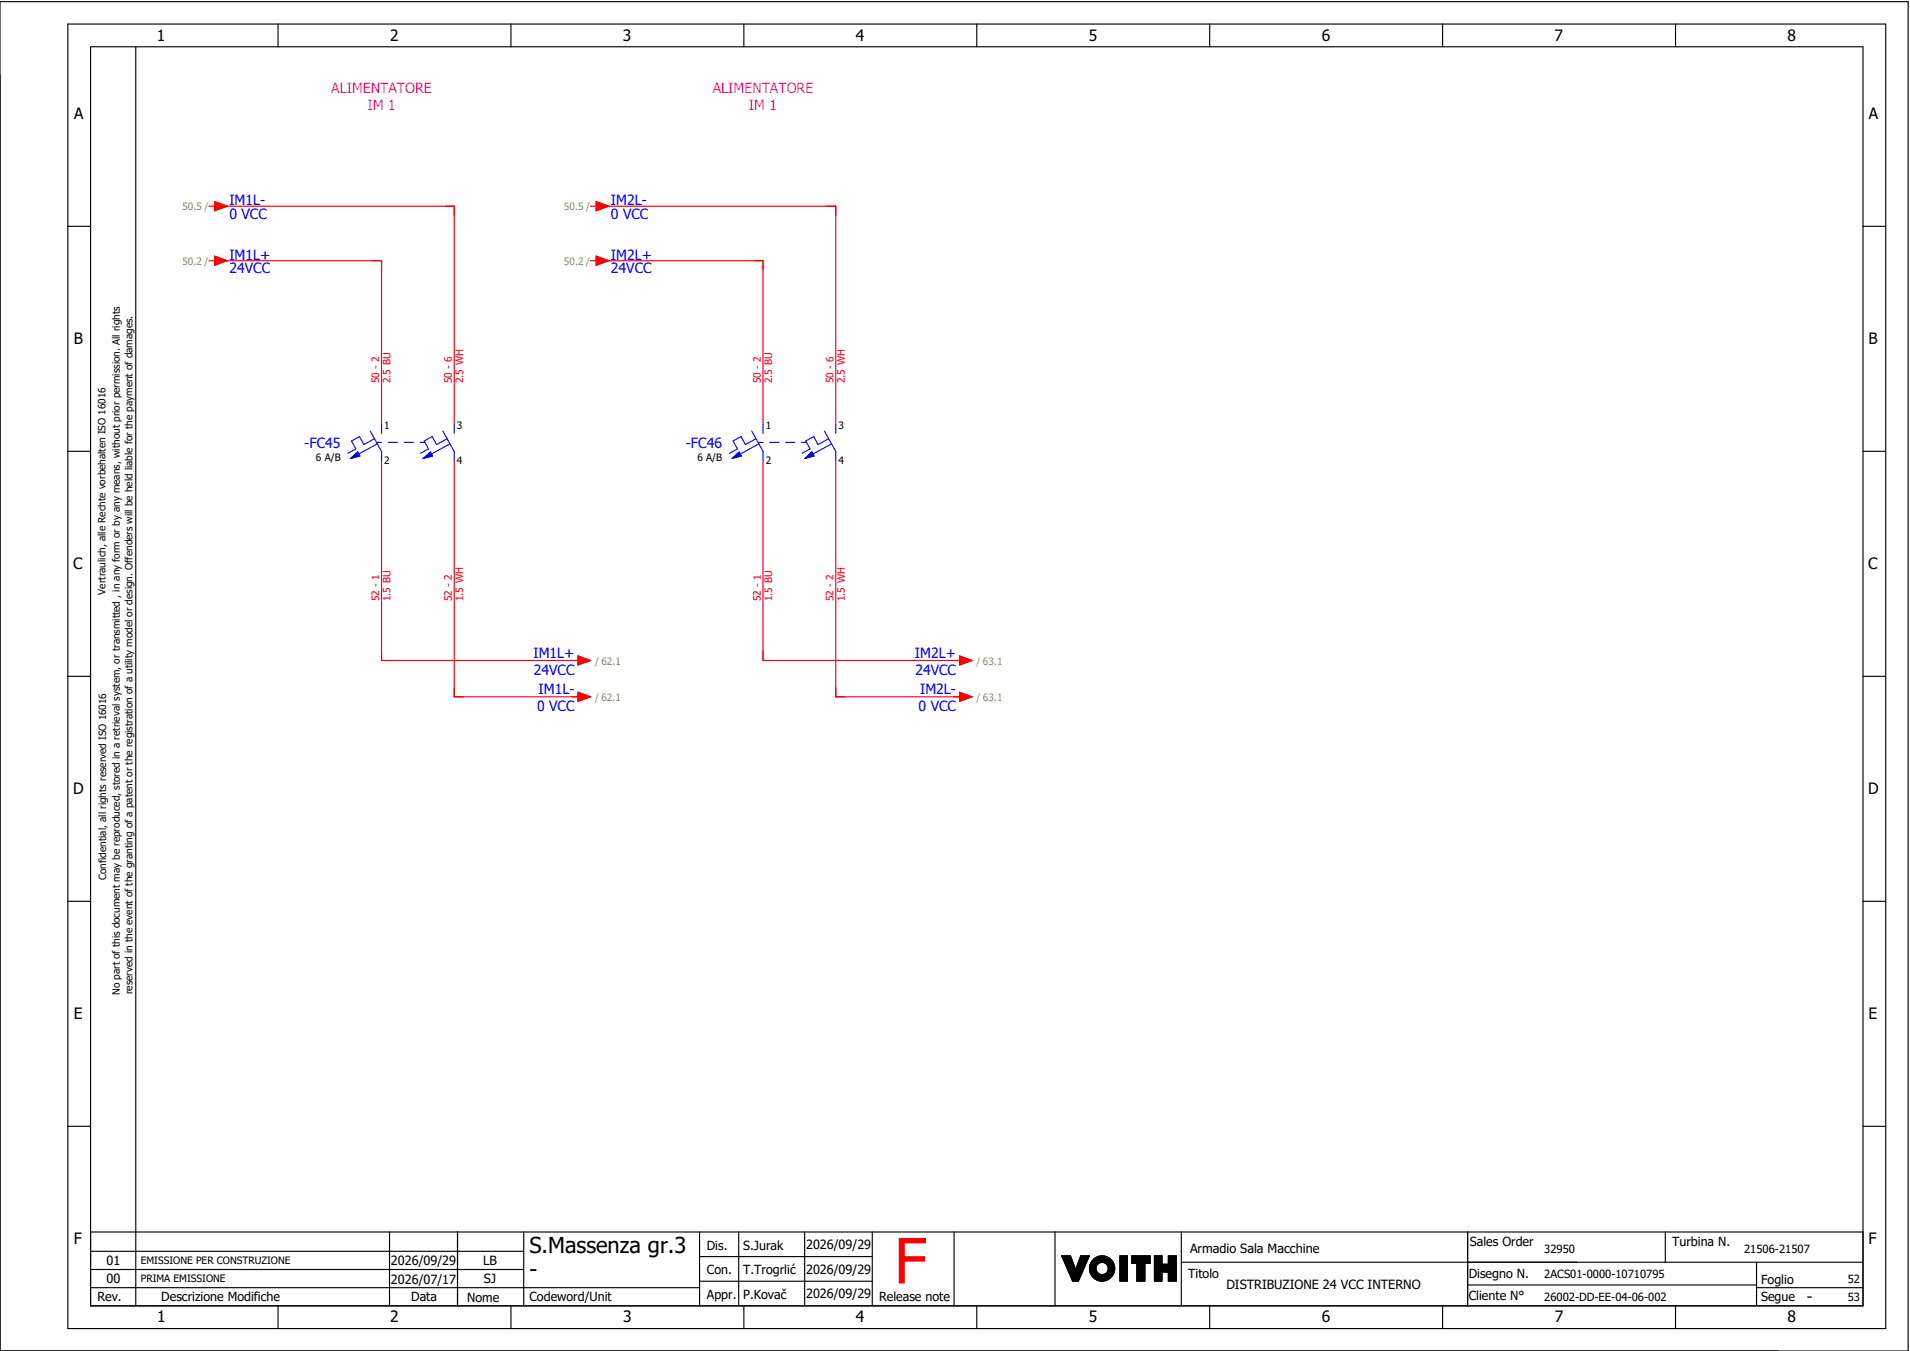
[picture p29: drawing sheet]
<svg xmlns="http://www.w3.org/2000/svg" width="421mm" height="297mm" viewBox="0 0 421 297" stroke-linecap="round" stroke-linejoin="round" font-family="sans-serif">
<defs><g id="words">
<text font-size="13.8" fill="#f00" x="196.9" y="282.5">F</text>
<g font-size="4.8">
<text x="116.6" y="275.8">S.Massenza gr.3</text>
<text x="116.6" y="281.1">-</text>
</g>
<g font-size="3.4">
<text x="34.5" y="9">1</text>
<text x="85.9" y="9">2</text>
<text x="137.1" y="9">3</text>
<text x="188.4" y="9">4</text>
<text x="239.7" y="9">5</text>
<text x="291" y="9">6</text>
<text x="342.3" y="9">7</text>
<text x="393.5" y="9">8</text>
<text x="16.3" y="26.2">A</text>
<text x="411.5" y="26.2">A</text>
<text x="16.2" y="75.8">B</text>
<text x="411.4" y="75.8">B</text>
<text x="16.1" y="125.3">C</text>
<text x="411.3" y="125.3">C</text>
<text x="16.1" y="174.8">D</text>
<text x="411.3" y="174.8">D</text>
<text x="16.2" y="224.4">E</text>
<text x="411.4" y="224.4">E</text>
<text x="16.2" y="273.9">F</text>
<text x="411.4" y="273.9">F</text>
<text x="397.8" y="286.6">-</text>
<text x="34.6" y="291">1</text>
<text x="85.9" y="291">2</text>
<text x="137.2" y="291">3</text>
<text x="188.4" y="291">4</text>
<text x="239.7" y="291">5</text>
<text x="291" y="291">6</text>
<text x="342.3" y="291">7</text>
<text x="393.6" y="291">8</text>
</g>
<g font-size="3.1" fill="#f0f">
<text x="72.9" y="20.5">ALIMENTATORE</text>
<text x="156.9" y="20.5">ALIMENTATORE</text>
<text x="80.9" y="24.3">IM 1</text>
<text x="164.9" y="24.3">IM 1</text>
</g>
<g font-size="3.1" fill="#00f">
<text x="50.5" y="45.1">IM1L-</text>
<text x="134.5" y="45.1">IM2L-</text>
<text x="50.5" y="48.1">0 VCC</text>
<text x="134.5" y="48.1">0 VCC</text>
<text x="50.5" y="57.1">IM1L+</text>
<text x="134.5" y="57.1">IM2L+</text>
<text x="50.5" y="60.1">24VCC</text>
<text x="134.5" y="60.1">24VCC</text>
<text x="67" y="98.6">-FC45</text>
<text x="151" y="98.6">-FC46</text>
<text x="117.4" y="144.8">IM1L+</text>
<text x="117.5" y="148.5">24VCC</text>
<text x="201.4" y="144.8">IM2L+</text>
<text x="201.5" y="148.5">24VCC</text>
<text x="118.6" y="152.8">IM1L-</text>
<text x="202.6" y="152.8">IM2L-</text>
<text x="118.2" y="156.5">0 VCC</text>
<text x="202.2" y="156.5">0 VCC</text>
</g>
<g font-size="2.8">
<text x="155.6" y="275.1">Dis.</text>
<text x="163.6" y="275.1">S.Jurak</text>
<text x="177.5" y="275">2026/09/29</text>
<text x="262" y="275.8">Armadio Sala Macchine</text>
<text x="323.6" y="274.3">Sales Order</text>
<text x="368.1" y="274.2">Turbina N.</text>
<text x="23.4" y="278.6">01</text>
<text x="86.1" y="278.6">2026/09/29</text>
<text x="106.3" y="278.6">LB</text>
<text x="155.6" y="280.5">Con.</text>
<text x="163.6" y="280.5">T.Trogrlić</text>
<text x="177.5" y="280.4">2026/09/29</text>
<text x="261.6" y="281.3">Titolo</text>
<text x="323.4" y="281.2">Disegno N.</text>
<text x="21.4" y="286.5">Rev.</text>
<text x="23.4" y="282.5">00</text>
<text x="35.5" y="286.4">Descrizione Modifiche</text>
<text x="86.1" y="282.6">2026/07/17</text>
<text x="90.5" y="286.5">Data</text>
<text x="102.8" y="286.5">Nome</text>
<text x="106.5" y="282.5">SJ</text>
<text x="116.6" y="286.3">Codeword/Unit</text>
<text x="155.6" y="286">Appr.</text>
<text x="163.6" y="285.9">P.Kovač</text>
<text x="177.5" y="285.8">2026/09/29</text>
<text x="193.5" y="286.5">Release note</text>
<text x="270" y="283.8">DISTRIBUZIONE 24 VCC INTERNO</text>
<text x="323.4" y="286.2">Cliente N°</text>
<text x="387.7" y="286.5">Segue</text>
<text x="387.7" y="282.6">Foglio</text>
</g>
<g font-size="2.5">
<text x="340" y="275.9">32950</text>
<text x="384" y="275.9">21506-21507</text>
<text x="340" y="281.4">2ACS01-0000-10710795</text>
<text x="340" y="286.4">26002-DD-EE-04-06-002</text>
<text x="406.8" y="282.4">52</text>
<text x="406.8" y="286.4">53</text>
</g>
<g font-size="2.2" fill="#7ca552">
<text x="40.2" y="46.3">50.5 /</text>
<text x="124.2" y="46.3">50.5 /</text>
<text x="40.2" y="58.3">50.2 /</text>
<text x="124.2" y="58.3">50.2 /</text>
<text x="131" y="146.3">/ 62.1</text>
<text x="215" y="146.3">/ 63.1</text>
<text x="131" y="154.3">/ 62.1</text>
<text x="215" y="154.3">/ 63.1</text>
</g>
<g font-size="2.2" fill="#f00">
<text x="83.5" y="84.4" transform="rotate(-90 83.5 84.4)">50 - 2</text>
<text x="86" y="84.4" transform="rotate(-90 86 84.4)">2.5 BU</text>
<text x="99.5" y="84.4" transform="rotate(-90 99.5 84.4)">50 - 6</text>
<text x="102" y="84.4" transform="rotate(-90 102 84.4)">2.5 WH</text>
<text x="167.5" y="84.4" transform="rotate(-90 167.5 84.4)">50 - 2</text>
<text x="170" y="84.4" transform="rotate(-90 170 84.4)">2.5 BU</text>
<text x="183.5" y="84.4" transform="rotate(-90 183.5 84.4)">50 - 6</text>
<text x="186" y="84.4" transform="rotate(-90 186 84.4)">2.5 WH</text>
<text x="83.5" y="132.4" transform="rotate(-90 83.5 132.4)">52 - 1</text>
<text x="86" y="132.4" transform="rotate(-90 86 132.4)">1.5 BU</text>
<text x="99.5" y="132.4" transform="rotate(-90 99.5 132.4)">52 - 2</text>
<text x="102" y="132.4" transform="rotate(-90 102 132.4)">1.5 WH</text>
<text x="167.5" y="132.4" transform="rotate(-90 167.5 132.4)">52 - 1</text>
<text x="170" y="132.4" transform="rotate(-90 170 132.4)">1.5 BU</text>
<text x="183.5" y="132.4" transform="rotate(-90 183.5 132.4)">52 - 2</text>
<text x="186" y="132.4" transform="rotate(-90 186 132.4)">1.5 WH</text>
</g>
<g font-size="2.2">
<text x="84.6" y="94.3">1</text>
<text x="100.6" y="94.3">3</text>
<text x="168.6" y="94.3">1</text>
<text x="184.6" y="94.3">3</text>
<text x="69.6" y="101.5">6 A/B</text>
<text x="153.6" y="101.5">6 A/B</text>
<text x="84.6" y="102.2">2</text>
<text x="100.6" y="102.2">4</text>
<text x="168.6" y="102.2">2</text>
<text x="184.6" y="102.2">4</text>
<text x="23.2" y="130.9" transform="rotate(-90 23.2 130.9)">Vertraulich, alle Rechte vorbehalten ISO 16016</text>
<text x="23.4" y="193.7" transform="rotate(-90 23.4 193.7)">Confidential, all rights reserved ISO 16016</text>
<text x="26.4" y="219" transform="rotate(-90 26.4 219)">No part of this document may be reproduced, stored in a retrieval system, or transmitted , in any form or by any means, without prior permission. All rights</text>
<text x="29.2" y="218.9" transform="rotate(-90 29.2 218.9)">reserved in the event of the granting of a patent or the registration of a utility model or design. Offenders will be held liable for the payment of damages.</text>
<text x="31" y="278.3">EMISSIONE PER CONSTRUZIONE</text>
<text x="31" y="282.3">PRIMA EMISSIONE</text>
</g>
</g></defs>
<g fill="none" stroke="#000" stroke-width=".25">
<path d="M0 .4h420.1v297h-420.1zM14.9 5.3h400.3v287.2h-400.3zM19.9 10.3h390.3v277.2h-390.3zM29.9 10.4v277.1M61.2 5.3v5M112.5 5.3v5M163.8 5.3v5M215.1 5.3v5M266.3 5.3v5M317.6 5.3v5M368.9 5.3v5M14.9 49.8h5"/>
<path d="M410.2 49.8h5M14.9 99.3h5M410.2 99.3h5M14.9 148.9h5M410.2 148.9h5M14.9 198.4h5M410.2 198.4h5M14.9 247.9h5M410.2 247.9h5M19.9 271.2h390.3M19.9 279.5h95.4M19.9 275.4h95.4"/>
<path d="M85.8 271.2v16.3M100.7 271.2v16.3M115.3 271.2v16.3M154 271.2v16.3M154 276.6h38M162.6 271.2v16.3M177.2 271.2v16.3M192 271.2v16.3M210.1 271.2v16.3M232.3 271.1v16.3M233.7 276.4h2M233.7 276.4l2.5 5.6"/>
<path d="M233.8 276.4l-.1 .1M233.9 276.4l-.1 .2M234.1 276.4l-.3 .3M234.2 276.4l-.3 .4M234.4 276.4l-.5 .5M234.5 276.4l-.5 .6M234.7 276.4l-.7 .7M234.8 276.4l-.7 .8M235 276.4l-.9 .9M235.1 276.4l-.9 1M235.3 276.4l-1.1 1.1M235.4 276.4l-1.2 1.2"/>
<path d="M235.6 276.4l-1.3 1.3M235.7 276.4l1.1 3 1.1-3h1.9l-2.4 5.6h-1.2M235.7 276.5l-1.4 1.3M235.7 276.6l-1.3 1.3M235.8 276.7l-1.4 1.3M235.8 276.8l-1.3 1.3M235.9 276.9l-1.4 1.4M235.9 277l-1.3 1.4M235.9 277.1l-1.3 1.4M236 277.3l-1.3 1.3M236 277.4l-1.3 1.3M236.1 277.5l-1.3 1.3"/>
<path d="M236.1 277.6l-1.3 1.3M236.1 277.7l-1.3 1.3M236.2 277.8l-1.3 1.3M236.2 277.9l-1.3 1.3M236.3 278l-1.3 1.3M236.3 278.1l-1.3 1.3M236.3 278.2l-1.2 1.3M236.4 278.3l-1.3 1.3M236.4 278.4l-1.2 1.3M236.5 278.6l-1.3 1.2M236.5 278.7l-1.2 1.2M236.6 278.8l-1.3 1.2"/>
<path d="M236.6 278.9l-1.3 1.2M236.6 279l-1.2 1.2M236.7 279.1l-1.3 1.2M236.7 279.2l-1.2 1.3M236.8 279.3l-1.3 1.3M238 276.4l-.1 .1M238.1 276.4l-.3 .4M238.3 276.4l-.6 .6M238.4 279.8l-2.2 2.2M238.4 276.4l-.8 .8M238.5 279.5l-2.4 2.4M238.6 276.4l-1.1 1.1"/>
<path d="M238.6 279.3l-2.5 2.5M238.7 279l-2.7 2.7M238.7 276.4l-1.2 1.3M238.8 278.7l-2.8 2.9M238.9 276.4l-1.5 1.6M239 278.5l-3.1 3M239 276.4l-1.7 1.8M239.1 278.2l-3.2 3.2M239.2 276.4l-2 2.1M239.2 277.9l-3.4 3.4M239.3 277.7l-3.5 3.5M239.3 276.4l-2.2 2.3"/>
<path d="M239.4 277.4l-3.6 3.7M239.5 276.4l-2.5 2.5M239.5 277.1l-3.8 3.9M239.6 276.4l-2.7 2.8M239.7 276.9l-4 4M239.8 276.6l-4.2 4.2M239.8 276.4l-4.2 4.3M241.1 276.9l-.8 .8M241.3 279.3l-1.2 1.1M241.3 279.1l-1.2 1.2M241.3 279.4l-1.1 1.1M241.3 278.9l-1.3 1.3"/>
<path d="M241.3 279.5l-1.1 1.1M241.4 279.7l-1.1 1M241.4 278.7l-1.4 1.4M241.4 279.8l-1 1M241.4 276.7l-1.3 1.3M241.5 279.9l-1.1 1M241.5 280l-1 1M241.7 276.6l-1.7 1.7M241.9 276.5l-1.9 2M242.1 276.5l-2.2 2.2M242.3 276.5l-2.4 2.4M242.5 276.4l-2.6 2.6"/>
<path d="M242.6 276.4l-2.7 2.8M242.8 276.4l-2.9 3M242.9 276.5l-3 3M243 276.5l-3.1 3.1M243.2 276.5l-3.3 3.3M243.3 276.5l-3.4 3.4M243.4 276.6l-3.4 3.4M243.5 276.6l-1.4 1.4M243.6 276.6l-1.3 1.3M243.7 276.7l-1.2 1.2M243.9 276.7l-1.2 1.2M244 276.8l-1.2 1.1"/>
<path d="M244 276.8l-1.1 1.1M244.1 276.9l-1 1.1M244.2 276.9l-1 1.1M244.3 277l-1 1M244.4 277.1l-1 1M244.5 277.1l-1 1.1M244.6 277.2l-1.1 1M244.6 277.3l-1 1M244.7 277.4l-1 1M244.8 277.4l-1 1.1M244.8 277.5l-1 1.1M244.9 277.6l-1 1.1"/>
<path d="M245 277.7l-1.1 1.1M245 277.8l-1.1 1.1M245.1 277.9l-1.1 1.1M245.1 278l-1.1 1.1M245.2 278.1l-1.2 1.2M245.2 278.2l-1.2 1.3M245.3 278.3l-1.4 1.4M245.3 278.4l-1.5 1.5M245.3 278.5l-3.4 3.4M245.4 279.9l-2.1 2M245.4 278.7l-3.3 3.3M245.4 279.7l-2.3 2.3"/>
<path d="M245.4 278.8l-3.2 3.2M245.4 278.9l-3.1 3.1M245.4 279.5l-2.5 2.5M245.4 279.1l-2.9 2.9M245.4 279.4l-2.6 2.6M245.4 279.2l-2.8 2.8M246.6 276.4h1.6v5.6h-1.6zM246.6 276.4v.1M246.8 276.4l-.2 .3M246.9 276.4l-.3 .4M247.1 276.4l-.5 .6M247.2 276.4l-.6 .7"/>
<path d="M247.4 276.4l-.8 .9M247.5 276.4l-.9 1M247.7 276.4l-1.1 1.2M247.8 276.4l-1.2 1.3M248 276.4l-1.4 1.5M248.1 276.4l-1.5 1.6M248.2 280l-1.6 1.6M248.2 279.8l-1.6 1.7M248.2 279.7l-1.6 1.6M248.2 279.5l-1.6 1.7M248.2 279.4l-1.6 1.6M248.2 279.2l-1.6 1.7"/>
<path d="M248.2 277.4l-1.6 1.7M248.2 277.3l-1.6 1.6M248.2 277.1l-1.6 1.7M248.2 277l-1.6 1.6M248.2 276.8l-1.6 1.7M248.2 276.7l-1.6 1.6M248.2 276.5l-1.6 1.7M248.2 278l-1.6 1.7M248.2 277.9l-1.6 1.6M248.2 277.7l-1.6 1.7M248.2 277.6l-1.6 1.6M248.2 279.1l-1.6 1.6"/>
<path d="M248.2 278.9l-1.6 1.7M248.2 278.8l-1.6 1.6M248.2 278.6l-1.6 1.7M248.2 278.5l-1.6 1.6M248.2 278.3l-1.6 1.7M248.2 278.2l-1.6 1.6M249.2 276.4v.1M249.4 276.4l-.2 .2M249.5 276.4l-.3 .4M249.7 276.4l-.5 .5M249.8 276.4l-.6 .7M250 276.4l-.8 .8"/>
<path d="M250.1 276.4l-.9 1M250.3 278.1h-1.1v-1.7h4v1.7h-1.1v3.9h-1.8M250.3 278.1v3.9M250.3 276.4l-1.1 1.2M250.4 276.4l-1.2 1.3M250.6 276.4l-1.4 1.5M250.7 276.4l-1.5 1.6M250.9 276.4l-1.7 1.7M251 276.4l-1.6 1.7M251.2 276.4l-1.7 1.7M251.3 276.4l-1.6 1.7M251.5 276.4l-1.7 1.7"/>
<path d="M251.6 276.4l-1.6 1.7M251.8 276.4l-1.7 1.7M251.9 276.4l-1.6 1.7M252.1 279.9l-1.8 1.8M252.1 278.6l-1.8 1.8M252.1 278.4l-1.8 1.8M252.1 278.3l-1.8 1.8M252.1 279.2l-1.8 1.8M252.1 279l-1.8 1.8M252.1 278.9l-1.8 1.8M252.1 278.7l-1.8 1.8M252.1 279.3l-1.8 1.8"/>
<path d="M252.1 279.8l-1.8 1.8M252.1 279.6l-1.8 1.8M252.1 279.5l-1.8 1.8M252.1 276.4l-1.8 1.9M252.2 276.4l-1.9 2M252.4 276.4l-2.1 2.2M252.5 276.4l-2.2 2.3M252.7 276.4l-2.4 2.5M252.8 276.4l-2.5 2.6M253 276.4l-2.7 2.8M253.1 276.4l-2.8 2.9M253.2 277.4l-.7 .7"/>
<path d="M253.2 276.7l-2.9 2.9M253.2 276.5l-2.9 3M253.2 277.3l-.8 .8M253.2 277.1l-1 1M253.2 277l-2.9 2.9M253.2 276.8l-2.9 3M253.2 278l-.1 .1M253.2 277.9l-.2 .2M253.2 277.7l-.4 .4M253.2 277.6l-.5 .5M254.2 276.4v5.6M254.2 276.4h1.6"/>
<path d="M254.2 276.4v.1M254.3 276.4l-.1 .2M254.5 276.4l-.3 .4M254.6 276.4l-.4 .5M254.8 276.4l-.6 .7M254.9 276.4l-.7 .8M255.1 276.4l-.9 1M255.2 276.4l-1 1.1M255.4 276.4l-1.2 1.3M255.5 276.4l-1.3 1.4M255.7 276.4l-1.5 1.6M255.8 277.5l-1.6 1.7"/>
<path d="M255.8 277.4l-1.6 1.6M255.8 277.2l-1.6 1.7M255.8 277.1l-1.6 1.6M255.8 276.9l-1.6 1.7M255.8 276.8l-1.6 1.6M255.8 276.6l-1.6 1.7M255.8 276.5l-1.6 1.6M255.8 276.4v1.9M255.8 278l-1.6 1.6M255.8 277.8l-1.6 1.7M255.8 277.7l-1.6 1.6M255.8 278.3l-1.6 1.6"/>
<path d="M255.8 278.1l-1.6 1.7M255.9 278.3l-1.7 1.8M256.1 278.3l-1.9 1.9M256.2 278.3l-2 2.1M256.4 278.3l-2.2 2.2M256.5 278.3l-2.3 2.4M256.7 278.3l-2.5 2.5M256.8 278.3l-2.6 2.7M257 278.3l-2.8 2.8M257.1 278.3l-2.9 3M257.3 276.4l-.1 .2M257.5 276.4l-.3 .3"/>
<path d="M257.6 276.4l-.4 .5M257.8 276.4l-.6 .6M257.9 276.4l-.7 .8M258.1 276.4l-.9 .9M258.2 276.4l-1 1.1M258.4 276.4l-1.2 1.2M258.5 276.4l-1.3 1.4M258.7 276.4l-1.5 1.5M258.8 276.4l-1.6 1.7M259 276.4h-1.8v1.9h-1.4M259 276.4v5.6h-1.8v-2M259 276.5l-1.8 1.7"/>
<path d="M259 277.5l-2.5 2.5M259 277.4l-2.7 2.6M259 277.1l-3 2.9M259 276.9l-3.1 3.1M259 277.2l-2.8 2.8M259 276.8l-4.8 4.8M259 276.6l-4.8 4.8M259 279l-1.8 1.8M259 278.9l-1.8 1.7M259 278.7l-1.8 1.8M259 278.6l-1.8 1.7M259 278.4l-1.8 1.8"/>
<path d="M259 278.3l-1.8 1.7M259 278.1l-1.9 1.9M259 278l-2.1 2M259 277.8l-2.2 2.2M259 277.7l-2.4 2.3M259 279.3l-1.8 1.8M259 279.2l-1.8 1.7M259 279.9l-1.8 1.8M259 279.8l-1.8 1.7M259 279.6l-1.8 1.8M259 279.5l-1.8 1.7M260.1 271.2v16.3"/>
<path d="M260.1 277.9h150.1M323.1 271.2v16.3M366.6 271.2v6.7M386.7 277.9v9.6M19.9 283.5h134.1M61.2 287.5v5M112.5 287.5v5M154 282h38M163.8 287.5v5M215.1 287.5v5M237.5 281.9l-.1 .1M237.6 281.7l-.4 .3"/>
<path d="M237.7 281.4l-.6 .6M237.8 281.1l-.9 .9M237.9 280.9l-1.1 1.1M238 280.6l-1.4 1.4M238.2 280.3l-1.7 1.7M238.3 280.1l-2 1.9M241.6 280l-1 1.1M241.6 280.1l-1 1M241.7 280.2l-1 1M241.8 280.3l-1 1M241.9 280.3l-1 1.1M242 280.4l-1.1 1"/>
<path d="M242.1 280.4l-1.1 1.1M242.2 280.5l-1.1 1.1M242.3 280.5l-1.1 1.1M242.4 280.6l-1.1 1.1M242.6 280.6l-1.2 1.1M242.7 280.6l-1.2 1.2M242.9 280.6l-1.3 1.2M243.1 280.5l-1.4 1.4M243.3 280.4l-1.5 1.5M245.1 280.6l-1.1 1M245.2 280.3l-1.5 1.5M245.3 280.1l-1.8 1.8"/>
<path d="M248.2 281.6l-.4 .4M248.2 281.5l-.5 .5M248.2 281.9l-.1 .1M248.2 281.8l-.2 .2M248.2 281.3l-.7 .7M248.2 281.2l-.8 .8M248.2 281l-1 1M248.2 280.9l-1.1 1.1M248.2 280.7l-1.3 1.3M248.2 280.6l-1.4 1.4M248.2 280.4l-1.6 1.6M248.2 280.3l-1.6 1.6"/>
<path d="M248.2 280.1l-1.6 1.7M252.1 281.3l-.8 .7M252.1 281.1l-.9 .9M252.1 281l-1.1 1M252.1 280.8l-1.2 1.2M252.1 280.7l-1.4 1.3M252.1 280.5l-1.5 1.5M252.1 280.4l-1.7 1.6M252.1 280.2l-1.8 1.8M252.1 280.1l-1.8 1.8M252.1 281.7l-.3 .3M252.1 281.6l-.5 .4"/>
<path d="M252.1 281.4l-.6 .6M252.1 281.9l-.2 .1M255.8 280v2h-1.6M255.8 280.7l-1.3 1.3M255.8 280.5l-1.5 1.5M255.8 280.1l-1.6 1.6M255.8 280.4l-1.6 1.6M255.8 280h1.4M255.8 281.9l-.1 .1M255.8 281.7l-.3 .3M255.8 281.6l-.4 .4M255.8 281.4l-.6 .6"/>
<path d="M255.8 281.3l-.7 .7M255.8 281.1l-.9 .9M255.8 281l-1 1M255.8 280.8l-1.2 1.2M255.8 280.2l-1.6 1.7M259 281.9l-.2 .1M259 281.7l-.3 .3M259 281.6l-.5 .4M259 281.4l-.6 .6M259 281.3l-.8 .7M259 281.1l-.9 .9M259 281l-1.1 1"/>
<path d="M259 280.8l-1.2 1.2M259 280.7l-1.4 1.3M259 280.5l-1.5 1.5M259 280.4l-1.7 1.6M259 280.2l-1.8 1.8M259 280.1l-1.8 1.7M266.3 287.5v5M317.6 287.5v5M323.1 282.9h63.6M368.9 287.5v5M386.7 283.5h23.5"/>
<circle cx="242.6" cy="279.2" r="1.35"/>
<circle cx="242.6" cy="279.2" r="2.79"/>
</g>
<g fill="none" stroke="#f00" stroke-width=".25">
<path d="M46 45.4h1.2M46 57.4h1.2M47.2 56.4l2.8 1-2.8 1zM47.2 44.4l2.8 1-2.8 1zM48 45.4h52v48M48 57.4h36v36M130 45.4h1.2M130 57.4h1.2M131.2 56.4l2.8 1-2.8 1zM131.2 44.4l2.8 1-2.8 1zM132 45.4h52v48M132 57.4h36v36"/>
<path d="M84 101.4v44h44M100 101.4v52h28M168 101.4v44h44M184 101.4v52h28M127.3 152.4l2.7 1-2.7 1zM127.3 144.4l2.7 1-2.7 1zM211.3 152.4l2.7 1-2.7 1zM211.3 144.4l2.7 1-2.7 1z"/>
</g>
<g fill="none" stroke="#00f" stroke-width=".25">
<path d="M81.5 94.9l2.5 4.5v2M82.4 96.6l-2.3 1.3-1-1.8-1.7 1 1 1.7-1.8 1M83 97.4h1M83.1 97.7l-4.1 2.2M84 93.4v2M85.5 97.4h2M89 97.4h2M92.5 97.4h1M97.5 94.9l2.5 4.5v2M98.4 96.6l-2.3 1.3-1-1.8-1.7 1 1 1.7-1.8 1M99.1 97.7l-4.1 2.2M100 93.4v2"/>
<path d="M165.5 94.9l2.5 4.5v2M166.4 96.6l-2.3 1.3-1-1.8-1.7 1 1 1.7-1.8 1M167 97.4h1M167.1 97.7l-4.1 2.2M168 93.4v2M169.5 97.4h2M173 97.4h2M176.5 97.4h1M181.5 94.9l2.5 4.5v2M182.4 96.6l-2.3 1.3-1-1.8-1.7 1 1 1.7-1.8 1M183.1 97.7l-4.1 2.2M184 93.4v2"/>
<path d="M77.2 100.9l1.5-1.4 .5 .9zM93.2 100.9l1.5-1.4 .5 .9zM161.2 100.9l1.5-1.4 .5 .9zM177.2 100.9l1.5-1.4 .5 .9z"/>
</g>
<g fill="#00f" stroke="#00f" stroke-width=".22">
<path d="M93.2 100.9l1.5-1.4 .5 .9z"/>
<path d="M77.2 100.9l1.5-1.4 .5 .9z"/>
<path d="M177.2 100.9l1.5-1.4 .5 .9z"/>
<path d="M161.2 100.9l1.5-1.4 .5 .9z"/>
</g>
<g fill="#f00" stroke="#f00" stroke-width=".22">
<path d="M47.2 56.4l2.8 1-2.8 1z"/>
<path d="M47.2 44.4l2.8 1-2.8 1z"/>
<path d="M127.3 152.4l2.7 1-2.7 1z"/>
<path d="M127.3 144.4l2.7 1-2.7 1z"/>
<path d="M131.2 56.4l2.8 1-2.8 1z"/>
<path d="M131.2 44.4l2.8 1-2.8 1z"/>
<path d="M211.3 152.4l2.7 1-2.7 1z"/>
<path d="M211.3 144.4l2.7 1-2.7 1z"/>
</g>
<use href="#words"/>
</svg>
